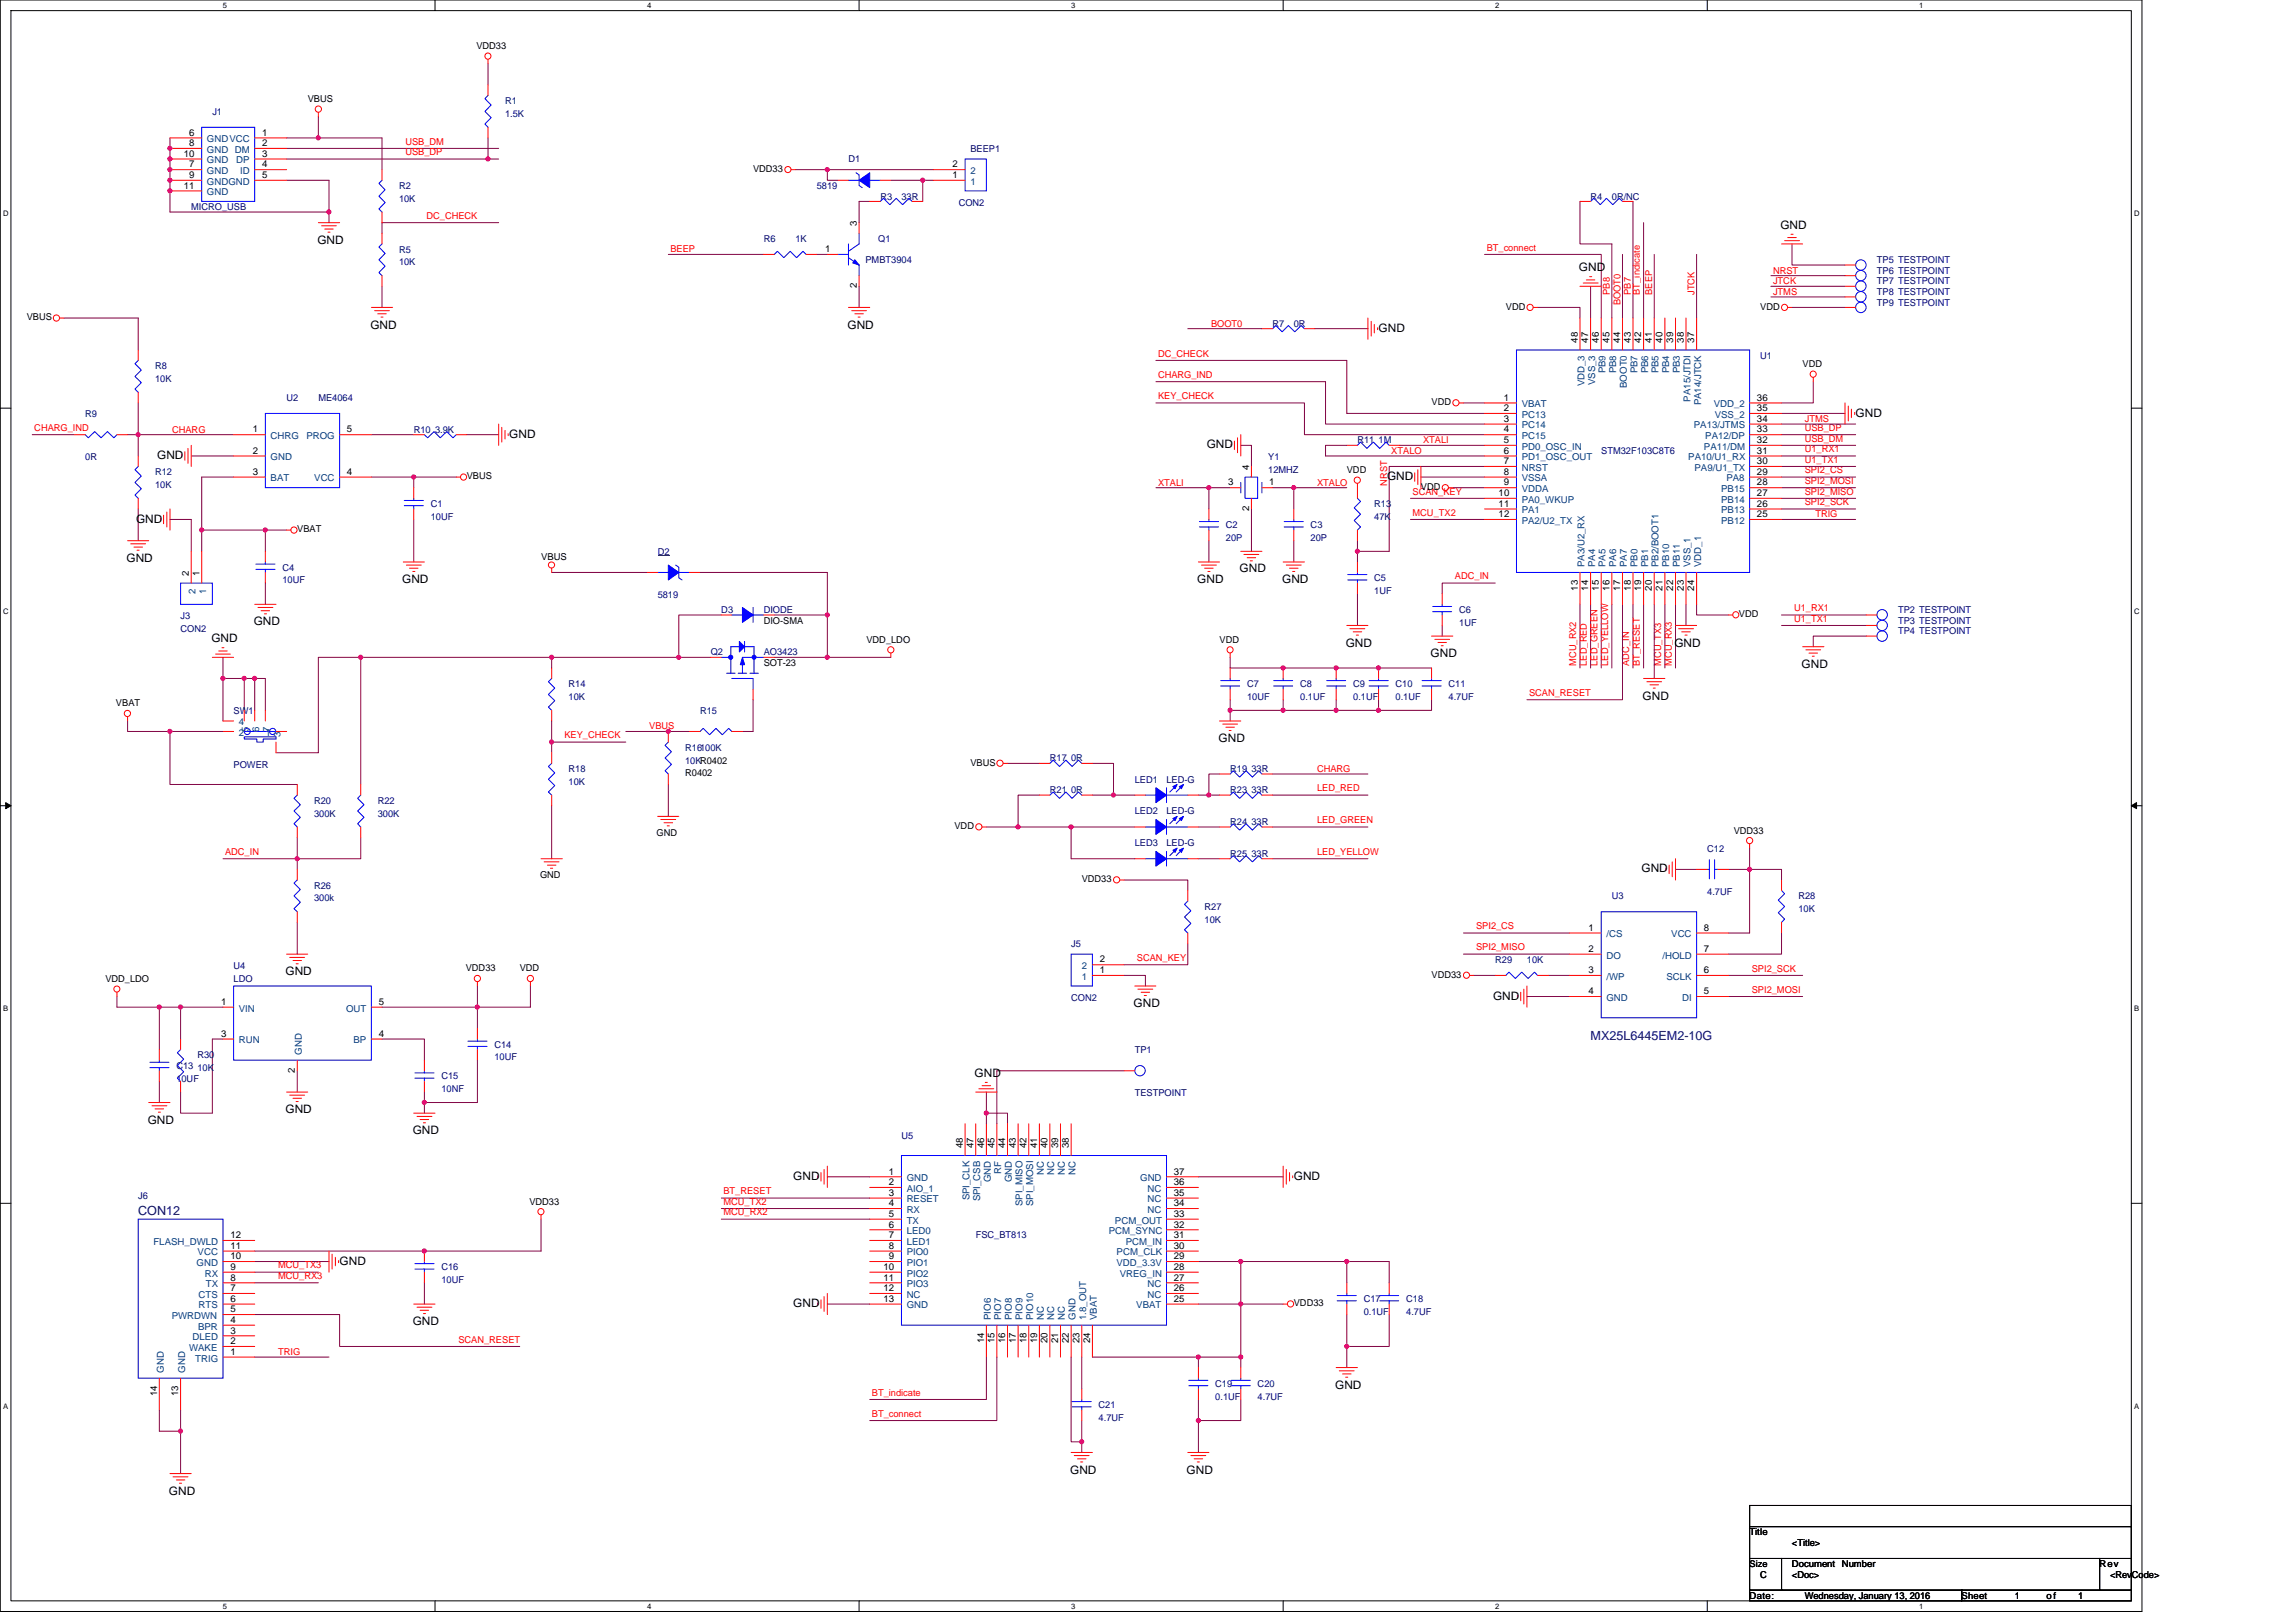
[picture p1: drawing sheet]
<svg xmlns="http://www.w3.org/2000/svg" width="297mm" height="210mm" viewBox="0 0 297 210" stroke-linecap="round" stroke-linejoin="round" font-family="sans-serif">
<defs><g id="words">
<g font-size="1.6" fill="#000080">
<text x="205.8" y="134.5">MX25L6445EM2-10G</text>
<text x="17.9" y="157.2">CON12</text>
</g>
<g font-size="1.5">
<text x="230.3" y="29.6">GND</text>
<text x="41.1" y="31.5">GND</text>
<text x="204.3" y="35.1">GND</text>
<text x="47.9" y="42.5">GND</text>
<text x="109.6" y="42.5">GND</text>
<text x="178.3" y="42.9">GND</text>
<text x="240.1" y="53.9">GND</text>
<text x="20.3" y="59.4">GND</text>
<text x="65.9" y="56.6">GND</text>
<text x="156.1" y="58">GND</text>
<text x="179.4" y="62.1">GND</text>
<text x="17.6" y="67.6">GND</text>
<text x="16.4" y="72.7">GND</text>
<text x="52" y="75.4">GND</text>
<text x="154.9" y="75.4">GND</text>
<text x="160.4" y="74.1">GND</text>
<text x="165.9" y="75.4">GND</text>
<text x="27.3" y="83.1">GND</text>
<text x="32.8" y="80.9">GND</text>
<text x="174.1" y="83.7">GND</text>
<text x="216.6" y="83.7">GND</text>
<text x="185.1" y="85">GND</text>
<text x="233.1" y="86.4">GND</text>
<text x="157.6" y="96">GND</text>
<text x="212.5" y="90.5">GND</text>
<text x="212.4" y="112.9">GND</text>
<text x="36.9" y="126.2">GND</text>
<text x="146.7" y="130.3">GND</text>
<text x="193.2" y="129.3">GND</text>
<text x="36.9" y="144">GND</text>
<text x="126.1" y="139.3">GND</text>
<text x="19.1" y="145.4">GND</text>
<text x="53.4" y="146.7">GND</text>
<text x="102.6" y="152.7">GND</text>
<text x="167.4" y="152.7">GND</text>
<text x="43.9" y="163.6">GND</text>
<text x="53.4" y="171.4">GND</text>
<text x="102.6" y="169.1">GND</text>
<text x="172.7" y="179.7">GND</text>
<text x="138.4" y="190.6">GND</text>
<text x="153.5" y="190.6">GND</text>
<text x="21.9" y="193.4">GND</text>
</g>
<g font-size="1.2">
<text x="61.6" y="6.3">VDD33</text>
<text x="24.5" y="17.5">6</text>
<text x="33.9" y="17.5">1</text>
<text x="39.8" y="13.2">VBUS</text>
<text x="23.8" y="20.3">10</text>
<text x="24.5" y="21.7">7</text>
<text x="24.5" y="18.9">8</text>
<text x="24.5" y="23">9</text>
<text x="33.9" y="18.9">2</text>
<text x="33.9" y="23">5</text>
<text x="33.9" y="20.3">3</text>
<text x="33.9" y="21.7">4</text>
<text x="97.4" y="22.2">VDD33</text>
<text x="123.2" y="23">1</text>
<text x="123.2" y="21.7">2</text>
<text x="23.8" y="24.4">11</text>
<text x="110.8" y="29.2" transform="rotate(-90 110.8 29.2)">3</text>
<text x="106.8" y="32.6">1</text>
<text x="3.5" y="41.4">VBUS</text>
<text x="110.8" y="37.3" transform="rotate(-90 110.8 37.3)">2</text>
<text x="194.8" y="40.1">VDD</text>
<text x="227.7" y="40.1">VDD</text>
<text x="204.1" y="44.3" transform="rotate(-90 204.1 44.3)">48</text>
<text x="205.5" y="44.3" transform="rotate(-90 205.5 44.3)">47</text>
<text x="206.9" y="44.3" transform="rotate(-90 206.9 44.3)">46</text>
<text x="208.2" y="44.3" transform="rotate(-90 208.2 44.3)">45</text>
<text x="209.6" y="44.3" transform="rotate(-90 209.6 44.3)">44</text>
<text x="211" y="44.3" transform="rotate(-90 211 44.3)">43</text>
<text x="212.3" y="44.3" transform="rotate(-90 212.3 44.3)">42</text>
<text x="213.7" y="44.3" transform="rotate(-90 213.7 44.3)">41</text>
<text x="215.1" y="44.3" transform="rotate(-90 215.1 44.3)">40</text>
<text x="216.5" y="44.3" transform="rotate(-90 216.5 44.3)">39</text>
<text x="217.8" y="44.3" transform="rotate(-90 217.8 44.3)">38</text>
<text x="219.2" y="44.3" transform="rotate(-90 219.2 44.3)">37</text>
<text x="233.2" y="47.5">VDD</text>
<text x="185.2" y="52.4">VDD</text>
<text x="194.6" y="51.8">1</text>
<text x="194.6" y="53.2">2</text>
<text x="227.3" y="51.8">36</text>
<text x="227.3" y="53.2">35</text>
<text x="32.7" y="55.9">1</text>
<text x="32.7" y="58.7">2</text>
<text x="44.9" y="55.9">5</text>
<text x="194.6" y="54.6">3</text>
<text x="194.6" y="55.9">4</text>
<text x="194.6" y="57.3">5</text>
<text x="194.6" y="58.7">6</text>
<text x="227.3" y="58.7">31</text>
<text x="227.3" y="57.3">32</text>
<text x="227.3" y="54.6">34</text>
<text x="227.3" y="55.9">33</text>
<text x="32.7" y="61.4">3</text>
<text x="44.9" y="61.4">4</text>
<text x="60.4" y="62">VBUS</text>
<text x="158.9" y="62.8">3</text>
<text x="161.6" y="60.8" transform="rotate(-90 161.6 60.8)">4</text>
<text x="164.2" y="62.8">1</text>
<text x="174.2" y="61.2">VDD</text>
<text x="183.8" y="63.4">VDD</text>
<text x="193.9" y="64.2">10</text>
<text x="193.9" y="65.6">11</text>
<text x="194.6" y="60">7</text>
<text x="194.6" y="61.4">8</text>
<text x="194.6" y="62.8">9</text>
<text x="227.3" y="60">30</text>
<text x="227.3" y="65.6">26</text>
<text x="227.3" y="64.2">27</text>
<text x="227.3" y="62.8">28</text>
<text x="227.3" y="61.4">29</text>
<text x="38.5" y="68.9">VBAT</text>
<text x="161.6" y="66.1" transform="rotate(-90 161.6 66.1)">2</text>
<text x="193.9" y="66.9">12</text>
<text x="227.3" y="66.9">25</text>
<text x="24.4" y="74.5" transform="rotate(-90 24.4 74.5)">2</text>
<text x="25.8" y="74.5" transform="rotate(-90 25.8 74.5)">1</text>
<text x="70" y="72.5">VBUS</text>
<text x="204.1" y="76.4" transform="rotate(-90 204.1 76.4)">13</text>
<text x="205.5" y="76.4" transform="rotate(-90 205.5 76.4)">14</text>
<text x="206.9" y="76.4" transform="rotate(-90 206.9 76.4)">15</text>
<text x="208.2" y="76.4" transform="rotate(-90 208.2 76.4)">16</text>
<text x="209.6" y="76.4" transform="rotate(-90 209.6 76.4)">17</text>
<text x="211" y="76.4" transform="rotate(-90 211 76.4)">18</text>
<text x="212.3" y="76.4" transform="rotate(-90 212.3 76.4)">19</text>
<text x="213.7" y="76.4" transform="rotate(-90 213.7 76.4)">20</text>
<text x="215.1" y="76.4" transform="rotate(-90 215.1 76.4)">21</text>
<text x="216.5" y="76.4" transform="rotate(-90 216.5 76.4)">22</text>
<text x="217.8" y="76.4" transform="rotate(-90 217.8 76.4)">23</text>
<text x="219.2" y="76.4" transform="rotate(-90 219.2 76.4)">24</text>
<text x="98.8" y="80.7">DIO-SMA</text>
<text x="112.1" y="83.1">VDD_LDO</text>
<text x="157.8" y="83.1">VDD</text>
<text x="225" y="79.9">VDD</text>
<text x="98.8" y="86.2">SOT-23</text>
<text x="15" y="91.4">VBAT</text>
<text x="88.6" y="100.4">R0402</text>
<text x="125.5" y="99.1">VBUS</text>
<text x="123.5" y="107.3">VDD</text>
<text x="224.3" y="107.8">VDD33</text>
<text x="69.9" y="113.6">GND</text>
<text x="84.9" y="108.1">GND</text>
<text x="140" y="114.2">VDD33</text>
<text x="60.3" y="125.7">VDD33</text>
<text x="67.2" y="125.7">VDD</text>
<text x="142.3" y="125.9">1</text>
<text x="142.3" y="124.5">2</text>
<text x="205.5" y="120.4">1</text>
<text x="205.5" y="123.1">2</text>
<text x="205.5" y="125.9">3</text>
<text x="220.4" y="125.9">6</text>
<text x="220.4" y="120.4">8</text>
<text x="220.4" y="123.1">7</text>
<text x="13.6" y="127">VDD_LDO</text>
<text x="28.6" y="130">1</text>
<text x="49" y="130">5</text>
<text x="185.2" y="126.5">VDD33</text>
<text x="205.5" y="128.6">4</text>
<text x="220.4" y="128.6">5</text>
<text x="28.6" y="134.1">3</text>
<text x="49" y="134.1">4</text>
<text x="38.2" y="138.8" transform="rotate(-90 38.2 138.8)">2</text>
<text x="124.6" y="148.5" transform="rotate(-90 124.6 148.5)">48</text>
<text x="125.9" y="148.5" transform="rotate(-90 125.9 148.5)">47</text>
<text x="127.3" y="148.5" transform="rotate(-90 127.3 148.5)">46</text>
<text x="128.7" y="148.5" transform="rotate(-90 128.7 148.5)">45</text>
<text x="130" y="148.5" transform="rotate(-90 130 148.5)">44</text>
<text x="131.4" y="148.5" transform="rotate(-90 131.4 148.5)">43</text>
<text x="132.8" y="148.5" transform="rotate(-90 132.8 148.5)">42</text>
<text x="134.2" y="148.5" transform="rotate(-90 134.2 148.5)">41</text>
<text x="135.5" y="148.5" transform="rotate(-90 135.5 148.5)">40</text>
<text x="136.9" y="148.5" transform="rotate(-90 136.9 148.5)">39</text>
<text x="138.3" y="148.5" transform="rotate(-90 138.3 148.5)">38</text>
<text x="68.5" y="155.9">VDD33</text>
<text x="115" y="152">1</text>
<text x="115" y="153.3">2</text>
<text x="115" y="154.7">3</text>
<text x="151.9" y="152">37</text>
<text x="151.9" y="154.7">35</text>
<text x="151.9" y="153.3">36</text>
<text x="29.8" y="160.2">12</text>
<text x="29.8" y="161.6">11</text>
<text x="115" y="156.1">4</text>
<text x="115" y="157.4">5</text>
<text x="115" y="158.8">6</text>
<text x="115" y="160.2">7</text>
<text x="115" y="161.6">8</text>
<text x="151.9" y="157.4">33</text>
<text x="151.9" y="160.2">31</text>
<text x="151.9" y="158.8">32</text>
<text x="151.9" y="161.6">30</text>
<text x="151.9" y="156.1">34</text>
<text x="29.8" y="162.9">10</text>
<text x="29.8" y="167">7</text>
<text x="29.8" y="165.7">8</text>
<text x="29.8" y="164.3">9</text>
<text x="114.3" y="164.3">10</text>
<text x="114.3" y="165.7">11</text>
<text x="114.3" y="167">12</text>
<text x="115" y="162.9">9</text>
<text x="151.9" y="162.9">29</text>
<text x="151.9" y="164.3">28</text>
<text x="151.9" y="167">26</text>
<text x="151.9" y="165.7">27</text>
<text x="29.8" y="172.5">3</text>
<text x="29.8" y="171.2">4</text>
<text x="29.8" y="169.8">5</text>
<text x="29.8" y="168.4">6</text>
<text x="29.8" y="173.9">2</text>
<text x="114.3" y="168.4">13</text>
<text x="127.3" y="173.8" transform="rotate(-90 127.3 173.8)">14</text>
<text x="128.7" y="173.8" transform="rotate(-90 128.7 173.8)">15</text>
<text x="130" y="173.8" transform="rotate(-90 130 173.8)">16</text>
<text x="131.4" y="173.8" transform="rotate(-90 131.4 173.8)">17</text>
<text x="132.8" y="173.8" transform="rotate(-90 132.8 173.8)">18</text>
<text x="134.2" y="173.8" transform="rotate(-90 134.2 173.8)">19</text>
<text x="135.5" y="173.8" transform="rotate(-90 135.5 173.8)">20</text>
<text x="136.9" y="173.8" transform="rotate(-90 136.9 173.8)">21</text>
<text x="138.3" y="173.8" transform="rotate(-90 138.3 173.8)">22</text>
<text x="139.7" y="173.8" transform="rotate(-90 139.7 173.8)">23</text>
<text x="141" y="173.8" transform="rotate(-90 141 173.8)">24</text>
<text x="151.9" y="168.4">25</text>
<text x="167.4" y="169">VDD33</text>
<text x="29.8" y="175.3">1</text>
<text x="20.3" y="180.7" transform="rotate(-90 20.3 180.7)">14</text>
<text x="23.1" y="180.7" transform="rotate(-90 23.1 180.7)">13</text>
<text x="226.4" y="198.6">Title</text>
<text x="226.4" y="202.7">Size</text>
<text x="231.8" y="202.8">Document</text>
<text x="231.8" y="200">&lt;Title&gt;</text>
<text x="238.3" y="202.8">Number</text>
<text x="271.6" y="202.8">Rev</text>
<text x="226.4" y="206.9">Date:</text>
<text x="227.7" y="204.1">C</text>
<text x="231.8" y="204.1">&lt;Doc&gt;</text>
<text x="233.5" y="206.9">Wednesday, January 13, 2016</text>
<text x="253.8" y="206.9">Sheet</text>
<text x="260.6" y="206.9">1</text>
<text x="264.8" y="206.9">of</text>
<text x="268.9" y="206.9">1</text>
<text x="273" y="204.1">&lt;RevCode&gt;</text>
</g>
<g font-size="1.2" fill="#000080">
<text x="27.5" y="14.8">J1</text>
<text x="65.3" y="13.5">R1</text>
<text x="65.3" y="15.1">1.5K</text>
<text x="109.8" y="21">D1</text>
<text x="125.5" y="19.6">BEEP1</text>
<text x="24.7" y="27.2">MICRO_USB</text>
<text x="51.6" y="24.4">R2</text>
<text x="51.6" y="26.1">10K</text>
<text x="105.7" y="24.4">5819</text>
<text x="113.9" y="25.8">R3</text>
<text x="116.6" y="25.8">33R</text>
<text x="124" y="26.6">CON2</text>
<text x="205.8" y="25.8">R4</text>
<text x="208.5" y="25.8">0R/NC</text>
<text x="51.6" y="32.7">R5</text>
<text x="51.6" y="34.3">10K</text>
<text x="98.8" y="31.3">R6</text>
<text x="102.9" y="31.3">1K</text>
<text x="112" y="34">PMBT3904</text>
<text x="113.6" y="31.3">Q1</text>
<text x="242.8" y="34">TP5 TESTPOINT</text>
<text x="242.8" y="35.4">TP6 TESTPOINT</text>
<text x="242.8" y="36.8">TP7 TESTPOINT</text>
<text x="242.8" y="39.5">TP9 TESTPOINT</text>
<text x="242.8" y="38.2">TP8 TESTPOINT</text>
<text x="20.1" y="47.8">R8</text>
<text x="164.6" y="42.3">R7</text>
<text x="167.4" y="42.3">0R</text>
<text x="227.7" y="46.4">U1</text>
<text x="11" y="53.9">R9</text>
<text x="20.1" y="49.4">10K</text>
<text x="37.1" y="51.9">U2</text>
<text x="41.2" y="51.9">ME4064</text>
<text x="11" y="59.6">0R</text>
<text x="53.5" y="56">R10 3.9K</text>
<text x="164.1" y="59.6">Y1</text>
<text x="175.6" y="57.4">R11 1M</text>
<text x="207.2" y="58.7">STM32F103C8T6</text>
<text x="20.1" y="61.5">R12</text>
<text x="20.1" y="63.1">10K</text>
<text x="55.7" y="65.6">C1</text>
<text x="164.1" y="61.2">12MHZ</text>
<text x="177.8" y="65.6">R13</text>
<text x="55.7" y="67.2">10UF</text>
<text x="85.1" y="71.8">D2</text>
<text x="158.6" y="68.3">C2</text>
<text x="158.6" y="70">20P</text>
<text x="169.6" y="68.3">C3</text>
<text x="169.6" y="70">20P</text>
<text x="177.8" y="67.2">47K</text>
<text x="36.5" y="73.8">C4</text>
<text x="36.5" y="75.5">10UF</text>
<text x="85.1" y="77.4">5819</text>
<text x="177.8" y="75.2">C5</text>
<text x="177.8" y="76.8">1UF</text>
<text x="23.4" y="80.1">J3</text>
<text x="23.4" y="81.8">CON2</text>
<text x="93.3" y="79.3">D3</text>
<text x="98.8" y="79.3">DIODE</text>
<text x="188.8" y="79.3">C6</text>
<text x="188.8" y="81">1UF</text>
<text x="245.6" y="80.7">TP3 TESTPOINT</text>
<text x="245.6" y="79.3">TP2 TESTPOINT</text>
<text x="245.6" y="82">TP4 TESTPOINT</text>
<text x="73.6" y="88.9">R14</text>
<text x="91.9" y="84.8">Q2</text>
<text x="98.8" y="84.8">AO3423</text>
<text x="161.4" y="88.9">C7</text>
<text x="168.2" y="88.9">C8</text>
<text x="175.1" y="88.9">C9</text>
<text x="180.5" y="88.9">C10</text>
<text x="187.4" y="88.9">C11</text>
<text x="30.2" y="92.3">SW1</text>
<text x="73.6" y="90.6">10K</text>
<text x="90.6" y="92.3">R15</text>
<text x="161.4" y="90.6">10UF</text>
<text x="168.2" y="90.6">0.1UF</text>
<text x="175.1" y="90.6">0.1UF</text>
<text x="180.5" y="90.6">0.1UF</text>
<text x="187.4" y="90.6">4.7UF</text>
<text x="30.2" y="99.3">POWER</text>
<text x="73.6" y="99.9">R18</text>
<text x="73.6" y="101.5">10K</text>
<text x="88.6" y="97.1">R16100K</text>
<text x="88.6" y="98.8">10KR0402</text>
<text x="135.8" y="98.5">R17 0R</text>
<text x="146.8" y="101.3">LED1</text>
<text x="150.9" y="101.3">LED-G</text>
<text x="159.1" y="99.9">R19 33R</text>
<text x="40.6" y="104">R20</text>
<text x="40.6" y="105.6">300K</text>
<text x="48.9" y="104">R22</text>
<text x="48.9" y="105.6">300K</text>
<text x="135.8" y="102.6">R21 0R</text>
<text x="146.8" y="105.4">LED2</text>
<text x="150.9" y="105.4">LED-G</text>
<text x="159.1" y="102.6">R23 33R</text>
<text x="159.1" y="106.7">R24 33R</text>
<text x="146.8" y="109.5">LED3</text>
<text x="150.9" y="109.5">LED-G</text>
<text x="159.1" y="110.8">R25 33R</text>
<text x="220.9" y="110.2">C12</text>
<text x="40.6" y="115">R26</text>
<text x="40.6" y="116.6">300k</text>
<text x="155.8" y="117.7">R27</text>
<text x="155.8" y="119.4">10K</text>
<text x="208.5" y="116.3">U3</text>
<text x="220.9" y="115.8">4.7UF</text>
<text x="232.7" y="116.3">R28</text>
<text x="232.7" y="118">10K</text>
<text x="30.2" y="125.4">U4</text>
<text x="138.6" y="122.5">J5</text>
<text x="193.4" y="124.6">R29</text>
<text x="197.5" y="124.6">10K</text>
<text x="30.2" y="127">LDO</text>
<text x="138.6" y="129.5">CON2</text>
<text x="25.5" y="136.9">R30</text>
<text x="64" y="135.6">C14</text>
<text x="64" y="137.2">10UF</text>
<text x="146.8" y="136.2">TP1</text>
<text x="22.8" y="138.3">C13</text>
<text x="22.8" y="139.9">10UF</text>
<text x="25.5" y="138.6">10K</text>
<text x="57.1" y="139.7">C15</text>
<text x="57.1" y="141.3">10NF</text>
<text x="146.8" y="141.9">TESTPOINT</text>
<text x="116.6" y="147.3">U5</text>
<text x="17.9" y="155.2">J6</text>
<text x="126.2" y="160.2">FSC_BT813</text>
<text x="57.1" y="164.3">C16</text>
<text x="57.1" y="166">10UF</text>
<text x="176.4" y="168.5">C17</text>
<text x="176.4" y="170.1">0.1UF</text>
<text x="181.9" y="168.5">C18</text>
<text x="181.9" y="170.1">4.7UF</text>
<text x="157.2" y="179.4">C19</text>
<text x="162.7" y="179.4">C20</text>
<text x="142.1" y="182.2">C21</text>
<text x="142.1" y="183.8">4.7UF</text>
<text x="157.2" y="181.1">0.1UF</text>
<text x="162.7" y="181.1">4.7UF</text>
</g>
<g font-size="1.2" fill="#004080">
<text x="26.8" y="18.4">GNDVCC</text>
<text x="26.8" y="22.5">GND</text>
<text x="26.8" y="19.8">GND DM</text>
<text x="26.8" y="23.9">GNDGND</text>
<text x="26.8" y="21.1">GND</text>
<text x="30.6" y="21.1">DP</text>
<text x="31.1" y="22.5">ID</text>
<text x="125.5" y="23.9">1</text>
<text x="125.5" y="22.5">2</text>
<text x="26.8" y="25.3">GND</text>
<text x="196.9" y="52.7">VBAT</text>
<text x="205" y="50" transform="rotate(-90 205 50)">VDD_3</text>
<text x="206.4" y="49.8" transform="rotate(-90 206.4 49.8)">VSS_3</text>
<text x="207.7" y="48.3" transform="rotate(-90 207.7 48.3)">PB9</text>
<text x="209.1" y="48.3" transform="rotate(-90 209.1 48.3)">PB8</text>
<text x="210.5" y="50.2" transform="rotate(-90 210.5 50.2)">BOOT0</text>
<text x="211.8" y="48.3" transform="rotate(-90 211.8 48.3)">PB7</text>
<text x="213.2" y="48.3" transform="rotate(-90 213.2 48.3)">PB6</text>
<text x="214.6" y="48.3" transform="rotate(-90 214.6 48.3)">PB5</text>
<text x="216" y="48.3" transform="rotate(-90 216 48.3)">PB4</text>
<text x="217.3" y="48.3" transform="rotate(-90 217.3 48.3)">PB3</text>
<text x="218.7" y="52" transform="rotate(-90 218.7 52)">PA15/JTDI</text>
<text x="220.1" y="52.5" transform="rotate(-90 220.1 52.5)">PA14/JTCK</text>
<text x="221.7" y="52.7">VDD_2</text>
<text x="35" y="56.8">CHRG</text>
<text x="35" y="59.6">GND</text>
<text x="39.6" y="56.8">PROG</text>
<text x="196.9" y="54.1">PC13</text>
<text x="196.9" y="55.4">PC14</text>
<text x="196.9" y="56.8">PC15</text>
<text x="196.9" y="58.2">PD0_OSC_IN</text>
<text x="196.9" y="59.6">PD1_OSC_OUT</text>
<text x="218.4" y="59.6">PA10/U1_RX</text>
<text x="219.1" y="55.4">PA13/JTMS</text>
<text x="220.4" y="58.2">PA11/DM</text>
<text x="220.6" y="56.8">PA12/DP</text>
<text x="221.8" y="54.1">VSS_2</text>
<text x="35" y="62.3">BAT</text>
<text x="40.7" y="62.3">VCC</text>
<text x="196.9" y="60.9">NRST</text>
<text x="196.9" y="62.3">VSSA</text>
<text x="196.9" y="63.7">VDDA</text>
<text x="196.9" y="65">PA0_WKUP</text>
<text x="219.2" y="60.9">PA9/U1_TX</text>
<text x="222.7" y="65">PB14</text>
<text x="222.7" y="63.7">PB15</text>
<text x="223.3" y="62.3">PA8</text>
<text x="196.9" y="66.4">PA1</text>
<text x="196.9" y="67.8">PA2/U2_TX</text>
<text x="222.7" y="67.8">PB12</text>
<text x="222.7" y="66.4">PB13</text>
<text x="25.3" y="76.8" transform="rotate(-90 25.3 76.8)">2</text>
<text x="26.7" y="76.8" transform="rotate(-90 26.7 76.8)">1</text>
<text x="205" y="73.4" transform="rotate(-90 205 73.4)">PA3/U2_RX</text>
<text x="206.4" y="73.4" transform="rotate(-90 206.4 73.4)">PA4</text>
<text x="207.7" y="73.4" transform="rotate(-90 207.7 73.4)">PA5</text>
<text x="209.1" y="73.4" transform="rotate(-90 209.1 73.4)">PA6</text>
<text x="210.5" y="73.4" transform="rotate(-90 210.5 73.4)">PA7</text>
<text x="211.8" y="73.4" transform="rotate(-90 211.8 73.4)">PB0</text>
<text x="213.2" y="73.4" transform="rotate(-90 213.2 73.4)">PB1</text>
<text x="214.6" y="73.4" transform="rotate(-90 214.6 73.4)">PB2/BOOT1</text>
<text x="216" y="73.4" transform="rotate(-90 216 73.4)">PB10</text>
<text x="217.3" y="73.4" transform="rotate(-90 217.3 73.4)">PB11</text>
<text x="218.7" y="73.4" transform="rotate(-90 218.7 73.4)">VSS_1</text>
<text x="220.1" y="73.4" transform="rotate(-90 220.1 73.4)">VDD_1</text>
<text x="30.9" y="95.2">2</text>
<text x="30.9" y="93.9">4</text>
<text x="32.2" y="94.7" transform="rotate(-90 32.2 94.7)">5</text>
<text x="33.5" y="94.7" transform="rotate(-90 33.5 94.7)">6</text>
<text x="34.4" y="95.2">1</text>
<text x="34.9" y="94.7" transform="rotate(-90 34.9 94.7)">7</text>
<text x="36.3" y="95.3" transform="rotate(-90 36.3 95.3)">3</text>
<text x="140" y="125.4">2</text>
<text x="207.8" y="121.3">/CS</text>
<text x="207.8" y="124">DO</text>
<text x="215.1" y="124">/HOLD</text>
<text x="216.2" y="121.3">VCC</text>
<text x="30.9" y="130.9">VIN</text>
<text x="44.8" y="130.9">OUT</text>
<text x="140" y="126.8">1</text>
<text x="207.8" y="126.8">/WP</text>
<text x="207.8" y="129.5">GND</text>
<text x="215.6" y="126.8">SCLK</text>
<text x="217.6" y="129.5">DI</text>
<text x="30.9" y="135">RUN</text>
<text x="39" y="136.5" transform="rotate(-90 39 136.5)">GND</text>
<text x="45.7" y="135">BP</text>
<text x="117.3" y="152.8">GND</text>
<text x="117.3" y="154.2">AIO_1</text>
<text x="117.3" y="155.6">RESET</text>
<text x="125.4" y="155.3" transform="rotate(-90 125.4 155.3)">SPI_CLK</text>
<text x="126.8" y="155.4" transform="rotate(-90 126.8 155.4)">SPI_CSB</text>
<text x="128.2" y="153" transform="rotate(-90 128.2 153)">GND</text>
<text x="129.5" y="151.8" transform="rotate(-90 129.5 151.8)">RF</text>
<text x="130.9" y="153" transform="rotate(-90 130.9 153)">GND</text>
<text x="135" y="152" transform="rotate(-90 135 152)">NC</text>
<text x="136.4" y="152" transform="rotate(-90 136.4 152)">NC</text>
<text x="137.8" y="152" transform="rotate(-90 137.8 152)">NC</text>
<text x="139.1" y="152" transform="rotate(-90 139.1 152)">NC</text>
<text x="147.5" y="152.8">GND</text>
<text x="148.5" y="155.6">NC</text>
<text x="148.5" y="154.2">NC</text>
<text x="19.9" y="161.1">FLASH_DWLD</text>
<text x="117.3" y="156.9">RX</text>
<text x="117.3" y="158.3">TX</text>
<text x="117.3" y="159.7">LED0</text>
<text x="117.3" y="161.1">LED1</text>
<text x="132.3" y="156" transform="rotate(-90 132.3 156)">SPI_MISO</text>
<text x="133.7" y="156" transform="rotate(-90 133.7 156)">SPI_MOSI</text>
<text x="143.4" y="159.7">PCM_SYNC</text>
<text x="144.2" y="158.3">PCM_OUT</text>
<text x="145.6" y="161.1">PCM_IN</text>
<text x="148.5" y="156.9">NC</text>
<text x="25.4" y="163.8">GND</text>
<text x="25.6" y="162.4">VCC</text>
<text x="25.7" y="167.9">CTS</text>
<text x="26.5" y="165.2">RX</text>
<text x="26.6" y="166.5">TX</text>
<text x="117.3" y="162.4">PIO0</text>
<text x="117.3" y="163.8">PIO1</text>
<text x="117.3" y="165.2">PIO2</text>
<text x="117.3" y="166.5">PIO3</text>
<text x="117.3" y="167.9">NC</text>
<text x="144.4" y="163.8">VDD_3.3V</text>
<text x="144.5" y="162.4">PCM_CLK</text>
<text x="144.9" y="165.2">VREG_IN</text>
<text x="148.5" y="167.9">NC</text>
<text x="148.5" y="166.5">NC</text>
<text x="22.2" y="170.6">PWRDWN</text>
<text x="24.9" y="173.4">DLED</text>
<text x="25.6" y="172">BPR</text>
<text x="25.7" y="169.3">RTS</text>
<text x="117.3" y="169.3">GND</text>
<text x="128.2" y="170.8" transform="rotate(-90 128.2 170.8)">PIO6</text>
<text x="129.5" y="170.8" transform="rotate(-90 129.5 170.8)">PIO7</text>
<text x="130.9" y="170.8" transform="rotate(-90 130.9 170.8)">PIO8</text>
<text x="132.3" y="170.8" transform="rotate(-90 132.3 170.8)">PIO9</text>
<text x="133.7" y="170.8" transform="rotate(-90 133.7 170.8)">PIO10</text>
<text x="135" y="170.8" transform="rotate(-90 135 170.8)">NC</text>
<text x="136.4" y="170.8" transform="rotate(-90 136.4 170.8)">NC</text>
<text x="137.8" y="170.8" transform="rotate(-90 137.8 170.8)">NC</text>
<text x="139.1" y="170.8" transform="rotate(-90 139.1 170.8)">GND</text>
<text x="140.5" y="170.8" transform="rotate(-90 140.5 170.8)">1.8_OUT</text>
<text x="141.9" y="170.8" transform="rotate(-90 141.9 170.8)">VBAT</text>
<text x="147" y="169.3">VBAT</text>
<text x="21.2" y="177.6" transform="rotate(-90 21.2 177.6)">GND</text>
<text x="23.9" y="177.6" transform="rotate(-90 23.9 177.6)">GND</text>
<text x="24.5" y="174.8">WAKE</text>
<text x="25.2" y="176.1">TRIG</text>
</g>
<g font-size="1.2" fill="#f00">
<text x="52.4" y="18.7">USB_DM</text>
<text x="52.4" y="20.1">USB_DP</text>
<text x="55.2" y="28.3">DC_CHECK</text>
<text x="86.7" y="32.6">BEEP</text>
<text x="192.3" y="32.4">BT_connect</text>
<text x="229.4" y="35.4">NRST</text>
<text x="208.3" y="38.1" transform="rotate(-90 208.3 38.1)">PB8</text>
<text x="209.6" y="39.5" transform="rotate(-90 209.6 39.5)">BOOT0</text>
<text x="211" y="38.1" transform="rotate(-90 211 38.1)">PB7</text>
<text x="212.2" y="38.1" transform="rotate(-90 212.2 38.1)">BT_indicate</text>
<text x="213.7" y="38.1" transform="rotate(-90 213.7 38.1)">BEEP</text>
<text x="219.2" y="38.1" transform="rotate(-90 219.2 38.1)">JTCK</text>
<text x="229.4" y="36.8">JTCK</text>
<text x="229.4" y="38.1">JTMS</text>
<text x="149.8" y="46.1">DC_CHECK</text>
<text x="156.7" y="42.2">BOOT0</text>
<text x="149.8" y="48.9">CHARG_IND</text>
<text x="149.8" y="51.6">KEY_CHECK</text>
<text x="4.4" y="55.8">CHARG_IND</text>
<text x="22.3" y="56">CHARG</text>
<text x="180" y="58.7">XTALO</text>
<text x="184.1" y="57.3">XTALI</text>
<text x="233.5" y="57.1">USB_DM</text>
<text x="233.5" y="55.8">USB_DP</text>
<text x="233.5" y="54.6">JTMS</text>
<text x="233.5" y="59.9">U1_TX1</text>
<text x="233.5" y="58.5">U1_RX1</text>
<text x="149.8" y="62.8">XTALI</text>
<text x="170.4" y="62.8">XTALO</text>
<text x="179.4" y="62.8" transform="rotate(-90 179.4 62.8)">NRST</text>
<text x="182.7" y="64">SCAN_KEY</text>
<text x="233.5" y="65.4">SPI2_SCK</text>
<text x="233.5" y="64">SPI2_MISO</text>
<text x="233.5" y="62.6">SPI2_MOSI</text>
<text x="233.5" y="61.2">SPI2_CS</text>
<text x="182.7" y="66.7">MCU_TX2</text>
<text x="234.9" y="66.9">TRIG</text>
<text x="188.2" y="75">ADC_IN</text>
<text x="232.1" y="79.1">U1_RX1</text>
<text x="232.1" y="80.4">U1_TX1</text>
<text x="203.9" y="86.1" transform="rotate(-90 203.9 86.1)">MCU_RX2</text>
<text x="205.3" y="86.1" transform="rotate(-90 205.3 86.1)">LED_RED</text>
<text x="206.7" y="86.1" transform="rotate(-90 206.7 86.1)">LED_GREEN</text>
<text x="208" y="86.1" transform="rotate(-90 208 86.1)">LED_YELLOW</text>
<text x="210.8" y="86.1" transform="rotate(-90 210.8 86.1)">ADC_IN</text>
<text x="212.2" y="86.1" transform="rotate(-90 212.2 86.1)">BT_RESET</text>
<text x="214.9" y="86.1" transform="rotate(-90 214.9 86.1)">MCU_TX3</text>
<text x="216.3" y="86.1" transform="rotate(-90 216.3 86.1)">MCU_RX3</text>
<text x="73" y="95.5">KEY_CHECK</text>
<text x="84" y="94.4">VBUS</text>
<text x="197.8" y="90">SCAN_RESET</text>
<text x="170.4" y="99.9">CHARG</text>
<text x="170.4" y="102.4">LED_RED</text>
<text x="170.4" y="106.5">LED_GREEN</text>
<text x="29.1" y="110.6">ADC_IN</text>
<text x="170.4" y="110.6">LED_YELLOW</text>
<text x="147.1" y="124.3">SCAN_KEY</text>
<text x="191" y="123">SPI2_MISO</text>
<text x="191" y="120.2">SPI2_CS</text>
<text x="226.6" y="125.7">SPI2_SCK</text>
<text x="226.6" y="128.4">SPI2_MOSI</text>
<text x="93.6" y="154.5">BT_RESET</text>
<text x="93.6" y="155.9">MCU_TX2</text>
<text x="93.6" y="157.2">MCU_RX2</text>
<text x="36" y="164.1">MCU_TX3</text>
<text x="36" y="165.5">MCU_RX3</text>
<text x="59.3" y="173.7">SCAN_RESET</text>
<text x="36" y="175.3">TRIG</text>
<text x="112.8" y="180.6">BT_indicate</text>
<text x="112.8" y="183.3">BT_connect</text>
</g>
<g font-size="1">
<text x="28.8" y="1">5</text>
<text x="83.7" y="1">4</text>
<text x="138.6" y="1">3</text>
<text x="193.4" y="1">2</text>
<text x="248.3" y="1">1</text>
<text x=".4" y="28">D</text>
<text x="276.1" y="28">D</text>
<text x=".4" y="79.4">C</text>
<text x="276.1" y="79.4">C</text>
<text x=".4" y="130.9">B</text>
<text x="276.1" y="130.9">B</text>
<text x=".4" y="182.3">A</text>
<text x="276.1" y="182.3">A</text>
<text x="28.8" y="208.2">5</text>
<text x="83.7" y="208.2">4</text>
<text x="138.6" y="208.2">3</text>
<text x="193.4" y="208.2">2</text>
<text x="248.3" y="208.2">1</text>
</g>
</g></defs>
<path d="M0 0h277.1v208.5h-277.1zM1.4 1.4h274.3v205.7h-274.3z" fill="none" stroke="#000" stroke-width=".13"/>
<g fill="#fff">
<path d="M28.8 .1h.6v1.1h-.6z"/>
<path d="M28.8 207.3h.6v1.1h-.6z"/>
</g>
<path d="M56.3 0v1.4M56.3 207.1v1.4" fill="none" stroke="#000" stroke-width=".13"/>
<g fill="#fff">
<path d="M83.7 .1h.6v1.1h-.6z"/>
<path d="M83.7 207.3h.6v1.1h-.6z"/>
</g>
<path d="M111.1 0v1.4M111.1 207.1v1.4" fill="none" stroke="#000" stroke-width=".13"/>
<g fill="#fff">
<path d="M138.6 .1h.5v1.1h-.5z"/>
<path d="M138.6 207.3h.5v1.1h-.5z"/>
</g>
<path d="M166 0v1.4M166 207.1v1.4" fill="none" stroke="#000" stroke-width=".13"/>
<g fill="#fff">
<path d="M193.4 .1h.6v1.1h-.6z"/>
<path d="M193.4 207.3h.6v1.1h-.6z"/>
</g>
<path d="M220.9 0v1.4M220.9 207.1v1.4" fill="none" stroke="#000" stroke-width=".13"/>
<g fill="#fff">
<path d="M248.3 .1h.6v1.1h-.6z"/>
<path d="M248.3 207.3h.6v1.1h-.6z"/>
<path d="M.4 27.1h.7v1.1h-.7z"/>
<path d="M276.1 27.1h.7v1.1h-.7z"/>
<path d="M.4 78.5h.7v1.1h-.7z"/>
<path d="M276.1 78.5h.7v1.1h-.7z"/>
</g>
<path d="M0 52.8h1.4M275.7 52.8h1.4" fill="none" stroke="#000" stroke-width=".13"/>
<g fill="#fff">
<path d="M.4 130h.7v1.1h-.7z"/>
<path d="M276.1 130h.7v1.1h-.7z"/>
</g>
<path d="M0 104.2h1.4M275.7 104.2h1.4" fill="none" stroke="#000" stroke-width=".13"/>
<path d="M.7 103.8l.7 .4-.7 .4zM275.7 104.2l.7-.4v.8z" fill="#000" stroke="#000" stroke-width=".13"/>
<g fill="#fff">
<path d="M.4 181.4h.7v1.1h-.7z"/>
<path d="M276.1 181.4h.7v1.1h-.7z"/>
</g>
<path d="M0 155.7h1.4M275.7 155.7h1.4M226.4 194.8h49.3v2.7h-49.3zM226.4 197.5h49.3v4.1h-49.3zM226.4 201.6h4.1v4.1h-4.1zM226.4 205.7h27.4v1.4h-27.4zM230.5 201.6h41.1v4.1h-41.1zM253.8 205.7h21.9v1.4h-21.9zM271.6 201.6h4.1v4.1h-4.1z" fill="none" stroke="#000" stroke-width=".13"/>
<g fill="none" stroke="#800040" stroke-width=".13">
<path d="M22 17.8v9.6h20.6M37.1 17.8h4.1M37.1 19.2h27.4M41.2 15.1v2.7M41.2 17.8h8.2v4.1M63.1 17.8v2.8h1.4M63.1 8.2v2.8M37.1 20.6h26M37.1 23.3h5.5v4.1M42.6 27.4v1.4M49.4 37v2.8M64.5 28.8h-15.1v1.4"/>
<path d="M86.5 32.9h12.3M102.9 21.9h4.1M105.7 32.9h1.3M107 21.9v1.4h1.4M107 21.9h13.8M111.1 37v2.8M112.5 26.1h-1.4v2.7M115.2 23.3h4.2v2.8M119.4 23.3h1.4M192.1 32.9h15.1v8.2M198.9 39.8h5.5v1.3M204.4 26.1v5.5h4.1v9.5"/>
<path d="M205.8 37v4.1M209.9 32.9v8.2M211.3 26.1v15M212.6 28.8v12.3M214 32.9v8.2M219.5 32.9v8.2M229.1 37h9.6M229.1 35.7h9.6M229.1 38.4h9.6M231.8 31.6v2.7h6.9M231.8 39.8h6.9M4.2 56.2h5.4"/>
<path d="M8.3 41.1h9.6v4.2M16.5 56.2h1.4M17.9 56.2h12.3M17.9 56.2v2.8M17.9 52.1v4.1M24.7 59h5.5M48 56.2h5.5M60.4 56.2h4.1M149.5 46.6h24.7v6.9h17.9M149.5 49.4h22v5.5h20.6M149.5 52.1h19.3v4.1h23.3M153.7 42.5h9.6"/>
<path d="M160.5 57.6h1.4v2.7M170.1 42.5h6.9M174.2 57.6h-2.7v1.4h20.6M181.1 57.6h11M189.3 52.1h2.8M230.5 53.5h8.2M230.5 57.6h9.6M230.5 56.2h9.6M230.5 54.9h9.6M230.5 59h9.6M234.6 49.4v2.7h-4.1M17.9 65.8v4.2"/>
<path d="M22 67.2h2.7v4.1M26.1 68.6v2.7M26.1 68.6h8.2M30.2 61.7h-4.1v6.9M34.3 75.4v2.8M34.3 68.6v2.7M34.3 68.6h2.8M48 61.7h5.5v1.4M53.5 67.2v5.5M53.5 61.7h5.5M71.4 74.1h12.3M90.6 74.1h16.4v5.5h-6.8"/>
<path d="M93.3 79.6h-5.5v5.4M107 79.6v5.4M149.5 63.1h6.9M156.4 70v2.7M156.4 63.1h2.7M156.4 63.1v2.7M161.9 65.8v5.5M164.6 63.1h2.8M167.4 63.1h6.8M167.4 63.1v2.7M167.4 70v2.7M175.6 76.8v4.1"/>
<path d="M175.6 71.3v1.4M182.5 67.2h9.6M182.5 64.5h9.6M183.8 61.7h8.3M188 63.1h4.1M192.1 60.3h-12.4v11h-4.1v-1.3M193.4 75.4h-6.8v1.4M204.4 78.2v8.2M205.8 78.2v8.2M207.2 78.2v8.2M208.5 78.2v8.2M209.9 78.2v12.3h-12.4"/>
<path d="M211.3 78.2v8.2M212.6 78.2v8.2M214 78.2v9.6M215.4 78.2v8.2M216.8 78.2v8.2M218.1 78.2v2.7M219.5 78.2v1.4h4.1M230.5 79.6h10.9M230.5 67.2h9.6M230.5 65.8h9.6M230.5 64.5h9.6M230.5 63.1h9.6"/>
<path d="M230.5 61.7h9.6M230.5 60.3h9.6M16.5 93.3v1.3h5.5M28.8 85v2.8M28.8 94.6h-6.8v6.9h16.5M31.6 91.9v-4.1h-2.8v5.5M31.6 87.8h1.4v4.1M33 87.8h1.3v4.1M46.7 85h-5.5v12.4h-5.5M71.4 96h9.6M71.4 85h-24.7v16.5M71.4 85h16.4"/>
<path d="M71.4 93.3v2.7M71.4 85v1.4M71.4 96v1.4M81 94.6h8.2M87.8 85h4.1M97.4 90.5v4.1h-1.3M100.2 85h6.8M107 85h8.2M130.3 98.8h4.2M141.3 98.8h2.8v4.1M159.1 91.9v1.4M159.1 85v1.4h26.1"/>
<path d="M159.1 90.5v1.4h6.9v-1.4M166 91.9h6.9M172.9 90.5v1.4M178.3 90.5v1.4h-5.4M185.2 90.5v1.4h-6.9M186.6 80.9v1.4M230.5 80.9h10.9M241.4 82.3h-6.8v1.4M28.8 111.1h9.7M38.5 119.3v4.1M38.5 108.4v2.7M38.5 111.1v1.4"/>
<path d="M46.7 108.4v2.7h-8.2M71.4 104.2v6.9M86.5 101.5v4.1M127.6 107h4.1M131.7 107h6.9M134.5 102.9h-2.8v4.1M138.6 107h8.2M138.6 107v4.1h8.2M141.3 102.9h2.8M144.1 102.9h2.7M145.4 113.9h8.3v1.3M155 107h2.8"/>
<path d="M155 111.1h2.8M155 102.9h1.4M157.8 100.1h-1.4v2.8h1.4M164.6 107h12.4M164.6 111.1h12.4M164.6 100.1h12.4M164.6 102.9h12.4M216.8 112.5h2.7M223.6 112.5h2.8M226.4 109.7v2.8M226.4 112.5v8.2h-2.8M226.4 112.5h4.1v1.4"/>
<path d="M15.1 128.9v1.4h5.5M20.6 130.3v5.5M20.6 130.3h2.8M20.6 139.9v2.7M23.4 130.3v4.1M23.4 130.3h5.4M28.8 134.4h-1.3v9.6h-4.1v-2.7M38.5 138.5v2.8M49.4 134.4h5.5v2.8M49.4 130.3h12.4M61.8 130.3v2.8M61.8 137.2v5.4h-6.9"/>
<path d="M61.8 127.6v2.7M68.6 127.6v2.7h-6.8M145.4 126.2h2.8v1.4M145.4 138.5h-16.4v6.9M153.7 122.1v2.7h-8.3M189.3 123.4h13.7M189.3 120.7h13.7M190.7 126.2h2.7M197.5 128.9h5.5M200.3 126.2h2.7M223.6 126.2h9.6M223.6 128.9h9.6"/>
<path d="M230.5 120.7v2.7h-6.9M54.9 141.3v1.3M54.9 142.6v1.4M70 157.7v4.2h-37M93.3 155h19.2M93.3 156.4h19.2M93.3 157.7h19.2M107 152.3h5.5M127.6 145.4v-1.4h2.7v1.4M127.6 141.3v2.7M155 152.3h11M33 170.1h10.9v4.1h23.3"/>
<path d="M33 164.6h8.2M33 166h8.2M33 163.2h9.6M33 175.6h9.6M54.9 166v2.7M107 168.7h5.5M127.6 175.6v5.5h-15.1M129 175.6v8.2h-16.5M138.6 175.6v10.9h1.4M140 175.6v4.1M141.3 175.6h13.7M155 168.7h5.5"/>
<path d="M155 163.2h5.5M160.5 175.6h-5.5v1.3M160.5 175.6v1.3M160.5 168.7v6.9M160.5 168.7h5.5M174.2 170.1v4.1M174.2 174.2v2.7M174.2 166v-2.8h5.5v2.8M174.2 163.2h-13.7v5.5M179.7 170.1v4.1h-5.5M20.6 182.4v2.8h2.8M23.4 182.4v2.8"/>
<path d="M23.4 185.2v5.4M140 183.8v2.7M140 186.5v1.4M155 181.1v2.7M160.5 181.1v2.7h-5.5v4.1"/>
</g>
<g fill="#f0f" stroke="#f0f" stroke-width=".13">
<circle cx="41.2" cy="17.8" r=".27"/>
<circle cx="63.1" cy="20.6" r=".27"/>
<circle cx="42.5" cy="27.4" r=".27"/>
<circle cx="22" cy="20.6" r=".27"/>
<circle cx="22" cy="19.2" r=".27"/>
<circle cx="22" cy="23.3" r=".27"/>
<circle cx="22" cy="21.9" r=".27"/>
<circle cx="22" cy="24.7" r=".27"/>
<circle cx="53.5" cy="61.7" r=".27"/>
<circle cx="26.1" cy="68.6" r=".27"/>
<circle cx="34.3" cy="68.6" r=".27"/>
<circle cx="28.8" cy="87.8" r=".27"/>
<circle cx="32.9" cy="87.8" r=".27"/>
<circle cx="31.6" cy="87.8" r=".27"/>
<circle cx="22" cy="94.6" r=".27"/>
<circle cx="23.4" cy="185.2" r=".27"/>
<circle cx="54.9" cy="161.8" r=".27"/>
<circle cx="23.4" cy="130.3" r=".27"/>
<circle cx="20.6" cy="130.3" r=".27"/>
<circle cx="38.4" cy="111.1" r=".27"/>
<circle cx="54.9" cy="142.6" r=".27"/>
<circle cx="61.7" cy="130.3" r=".27"/>
<circle cx="119.4" cy="23.3" r=".27"/>
<circle cx="107" cy="21.9" r=".27"/>
<circle cx="166" cy="86.4" r=".27"/>
<circle cx="178.3" cy="86.4" r=".27"/>
<circle cx="172.9" cy="86.4" r=".27"/>
<circle cx="159.1" cy="91.9" r=".27"/>
<circle cx="166" cy="91.9" r=".27"/>
<circle cx="178.3" cy="91.9" r=".27"/>
<circle cx="172.9" cy="91.9" r=".27"/>
<circle cx="156.4" cy="63.1" r=".27"/>
<circle cx="167.4" cy="63.1" r=".27"/>
<circle cx="175.6" cy="71.3" r=".27"/>
<circle cx="226.3" cy="112.5" r=".27"/>
<circle cx="139.9" cy="186.5" r=".27"/>
<circle cx="155" cy="183.8" r=".27"/>
<circle cx="160.5" cy="168.7" r=".27"/>
<circle cx="160.5" cy="175.6" r=".27"/>
<circle cx="155" cy="175.6" r=".27"/>
<circle cx="160.5" cy="163.2" r=".27"/>
<circle cx="174.2" cy="163.2" r=".27"/>
<circle cx="174.2" cy="174.2" r=".27"/>
<circle cx="127.6" cy="144" r=".27"/>
<circle cx="138.6" cy="107" r=".27"/>
<circle cx="17.9" cy="56.2" r=".27"/>
<circle cx="107" cy="79.6" r=".27"/>
<circle cx="86.4" cy="94.6" r=".27"/>
<circle cx="87.8" cy="85" r=".27"/>
<circle cx="107" cy="85" r=".27"/>
<circle cx="156.4" cy="102.9" r=".27"/>
<circle cx="144" cy="102.9" r=".27"/>
<circle cx="131.7" cy="107" r=".27"/>
<circle cx="71.4" cy="96" r=".27"/>
<circle cx="46.7" cy="85" r=".27"/>
<circle cx="71.4" cy="85" r=".27"/>
</g>
<g fill="none" stroke="#f00" stroke-width=".13">
<path d="M41.2 14.5v.6M63.1 7.7v.5M63.1 16.5v1.3M63.1 11v1.3M41.2 28.8h2.7M41.6 29.2h1.9M42 29.6h1.1M42.4 30h.3M48 39.8h2.8M102.4 21.9h.5M107 32.9h1.4M108.4 23.3h1.4"/>
<path d="M109.8 39.8h2.7M111.1 35.7v1.3M111.1 28.8v1.4M113.9 23.3h1.3M198.4 39.8h.5M204.4 37h2.8M204.8 36.6h2M205.2 36.2h1.1M205.7 35.8h.2M230.5 31.6h2.7M230.9 31.1h1.9M231.3 30.7h1.1"/>
<path d="M231.3 39.8h.5M231.7 30.3h.3M238.7 34.3h1.4M7.7 41.1h.6M23.5 58.8v.3M23.9 58.4v1.1M24.3 58v1.9M24.7 57.6v2.7M48.5 40.2h1.9M48.9 40.6h1.1M49.3 41h.2M53.5 56.2h1.4"/>
<path d="M59 56.2h1.4M64.5 54.9v2.7M64.9 55.3v1.9M65.3 55.7v1.1M65.7 56.1v.3M110.2 40.2h1.9M110.6 40.6h1.1M111 41h.3M159.3 57.5v.2M159.7 57.1v1.1M160.1 56.6v2M160.5 56.2v2.8"/>
<path d="M177 41.1v2.8M177.4 41.6v1.9M177.8 42v1.1M178.2 42.4v.3M188.8 52.1h.5M234.6 48.8v.6M238.7 52.1v2.8M239.1 52.5v2M239.5 52.9v1.1M239.9 53.4v.2M16.5 70h2.7M16.9 70.4h1.9"/>
<path d="M17.3 70.8h1.1M17.7 71.2h.3M20.8 67.1v.3M21.2 66.7v1.1M21.6 66.3v1.9M22 65.8v2.8M33 78.2h2.7M33.4 78.6h1.9M33.8 79h1.1M34.2 79.4h.3M34.3 71.3v1.4M34.3 74.1v1.3"/>
<path d="M37.1 68.6h.5M52.2 72.7h2.7M52.6 73.1h1.9M53 73.5h1.1M53.4 73.9h.3M59 61.7h.6M71.4 73.5v.6M155 72.7h2.8M155.4 73.1h2M155.8 73.5h1.1M156.3 73.9h.2M156.4 65.8v1.4"/>
<path d="M156.4 68.6v1.4M160.5 71.3h2.8M160.9 71.7h2M161.4 72.2h1.1M161.8 72.6h.2M166 72.7h2.8M166.4 73.1h1.9M166.8 73.5h1.1M167.2 73.9h.3M175.6 62.5v.6M182.6 61.6v.3M183 61.2v1.1"/>
<path d="M183.4 60.8v1.9M183.8 60.3v2.8M187.4 63.1h.6M223.6 79.6h.6M16.5 92.7v.6M27.5 85h2.7M27.9 84.6h1.9M28.3 84.2h1.1M28.7 83.8h.3M115.2 84.5v.5M129.8 98.8h.5M157.8 93.3h2.7"/>
<path d="M158.2 93.7h1.9M158.6 94.1h1.1M159 94.5h.3M159.1 84.5v.5M174.2 80.9h2.8M174.6 81.3h2M175.1 81.7h1.1M175.5 82.2h.2M185.2 82.3h2.8M185.6 82.7h1.9M186 83.1h1.1M186.5 83.5h.2"/>
<path d="M212.6 87.8h2.8M213.1 88.2h1.9M213.5 88.6h1.1M213.9 89h.2M216.8 80.9h2.7M217.2 81.3h1.9M217.6 81.7h1.1M218 82.2h.3M233.2 83.7h2.8M233.6 84.1h1.9M234 84.5h1.1M234.5 84.9h.2"/>
<path d="M241.4 80.9h1.4M38.5 107v1.4M38.5 101.5v1.4M70 111.1h2.7M70.4 111.5h1.9M70.8 111.9h1.1M71.2 112.3h.3M85.1 105.6h2.7M85.5 106h1.9M85.9 106.4h1.1M86.3 106.8h.3M127.1 107h.5"/>
<path d="M144.9 113.9h.5M215.5 112.3v.3M215.9 111.9v1.1M216.3 111.5v1.9M216.8 111.1v2.8M226.4 109.2v.5M15.1 128.4v.5M23.4 139.9v1.4M23.4 134.4v1.4M37.1 123.4h2.7M37.5 123.9h1.9M37.9 124.3h1.1"/>
<path d="M38.3 124.7h.3M61.8 127v.6M68.6 127v.6M145.4 138.5h1.4M146.8 127.6h2.7M147.2 128h1.9M147.6 128.4h1.1M148 128.8h.3M190.1 126.2h.6M196.3 128.8v.3M196.7 128.4v1.1M197.1 128v1.9"/>
<path d="M197.5 127.6v2.7M19.2 142.6h2.8M19.7 143.1h1.9M20.1 143.5h1.1M20.5 143.9h.3M37.1 141.3h2.7M37.5 141.7h1.9M37.9 142.1h1.1M38.3 142.5h.3M53.5 144h2.8M54 144.4h1.9M54.4 144.8h1.1"/>
<path d="M54.8 145.3h.3M70 157.2v.5M105.8 152.1v.3M106.2 151.7v1.1M106.6 151.3v1.9M107 150.9v2.7M126.2 141.3h2.8M126.6 140.9h2M127.1 140.5h1.1M127.5 140h.2M166 150.9v2.7M166.4 151.3v1.9"/>
<path d="M166.8 151.7v1.1M167.2 152.1v.3M42.6 161.9v2.7M43 162.3v1.9M43.4 162.7v1.1M43.8 163.1v.3M53.5 168.7h2.8M54 169.1h1.9M54.4 169.5h1.1M54.8 169.9h.3M105.8 168.6v.2M106.2 168.2v1.1"/>
<path d="M106.6 167.7v2M107 167.3v2.8M166 168.7h.6M172.9 176.9h2.7M173.3 177.4h1.9M173.7 177.8h1.1M174.1 178.2h.3M179.7 166v1.3M179.7 168.7v1.4M22 190.6h2.7M22.4 191.1h1.9M22.8 191.5h1.1"/>
<path d="M23.2 191.9h.3M138.6 187.9h2.7M139 188.3h1.9M139.4 188.7h1.1M139.8 189.1h.3M153.7 187.9h2.7M154.1 188.3h1.9M154.5 188.7h1.1M154.9 189.1h.3"/>
<circle cx="41.2" cy="14.1" r=".4"/>
<circle cx="63.1" cy="7.3" r=".4"/>
<circle cx="101.9" cy="21.9" r=".4"/>
<circle cx="197.9" cy="39.8" r=".4"/>
<circle cx="230.9" cy="39.8" r=".4"/>
<circle cx="7.3" cy="41.1" r=".4"/>
<circle cx="188.4" cy="52.1" r=".4"/>
<circle cx="234.6" cy="48.4" r=".4"/>
<circle cx="38" cy="68.6" r=".4"/>
<circle cx="60" cy="61.7" r=".4"/>
<circle cx="71.4" cy="73.1" r=".4"/>
<circle cx="175.6" cy="62.1" r=".4"/>
<circle cx="187" cy="63.1" r=".4"/>
<circle cx="224.6" cy="79.5" r=".4"/>
<circle cx="16.5" cy="92.3" r=".4"/>
<circle cx="115.2" cy="84.1" r=".4"/>
<circle cx="129.4" cy="98.7" r=".4"/>
<circle cx="159.1" cy="84.1" r=".4"/>
<circle cx="126.6" cy="107" r=".4"/>
<circle cx="144.5" cy="113.8" r=".4"/>
<circle cx="226.4" cy="108.8" r=".4"/>
<circle cx="15.1" cy="128" r=".39"/>
<circle cx="61.8" cy="126.6" r=".4"/>
<circle cx="68.6" cy="126.6" r=".4"/>
<circle cx="189.7" cy="126.2" r=".4"/>
<circle cx="70" cy="156.8" r=".4"/>
<circle cx="167" cy="168.7" r=".4"/>
</g>
<g fill="none" stroke="#00f" stroke-width=".13">
<path d="M63.1 12.3l-.4 .5 .8 .8-.8 .8 .8 .8-.8 .8 .4 .5M108.4 32.9h1.4M109.8 33.3l1.3 1v1.4M109.8 31.6v2.7M109.8 23.3h1.3M110.7 22.4l.4 .2v1.4l.4 .3M111.1 30.2v1.4l-1.3 .9M112.5 23.3h1.4M54.9 56.2l.4 .4 .9-.8 .8 .8 .8-.8 .8 .8 .4-.4M33.1 73.7h2.5M33.1 73h2.5M34.3 72.7v.3"/>
<path d="M34.3 73.7v.4M85.1 74.1h1.4M87.4 73.1l.4 .3v1.4l.4 .2M87.8 74.1h1.4M155.2 68.2h2.4M155.2 67.5h2.4M156.4 67.2v.3M156.4 68.2v.4M38.5 102.9l-.5 .4 .9 .8-.9 .8 .9 .8-.9 .9 .5 .4M23.4 135.8l-.5 .4 .9 .8-.9 .9 .9 .8-.9 .8 .5 .4M178.5 168.3h2.5M178.5 167.6h2.5"/>
<path d="M179.7 167.3v.3M179.7 168.3v.4"/>
<circle cx="240.7" cy="34.3" r=".68"/>
<circle cx="243.5" cy="80.9" r=".68"/>
<circle cx="147.5" cy="138.5" r=".67"/>
</g>
<g fill="#00f" stroke="#00f" stroke-width=".13">
<path d="M110.6 33.6l.5 .7-.8-.3z" fill-rule="evenodd"/>
<path d="M111.1 23.3l1.4-.9v1.9z" fill-rule="evenodd"/>
<path d="M86.5 73.1l1.3 1-1.3 .9z" fill-rule="evenodd"/>
</g>
<path d="M85.1 71.9h1.5v.1h-1.5z" fill="#000080"/>
<g fill="none" stroke="#f00" stroke-width=".13">
<path d="M22 17.8h4.1M22 19.2h4.1M33 17.8h4.1M33 19.2h4.1M22 21.9h4.1M22 23.3h4.1M22 20.6h4.1M22 24.7h4.1M33 20.6h4.1M33 21.9h4.1M33 23.3h4.1M49.4 35.7v1.3"/>
<path d="M49.4 30.2v1.4M49.4 27.4v1.4M49.4 21.9v1.4M98.8 32.9h1.4M104.3 32.9h1.4M112.5 26.1h1.4M118 26.1h1.4M120.8 23.3h4.1M120.8 21.9h4.1M204.4 26.1h1.4M209.9 26.1h1.4M238.7 37h1.4"/>
<path d="M238.7 39.8h1.4M238.7 35.7h1.4M238.7 38.4h1.4M9.6 56.2h1.4M15.1 56.2h1.4M17.9 50.8v1.3M17.9 45.3v1.3M17.9 59v1.3M30.2 56.2h4.1M30.2 59h4.1M43.9 56.2h4.1M163.3 42.5h1.3"/>
<path d="M168.8 42.5h1.3M174.2 57.6h1.4M179.7 57.6h1.4M192.1 52.1h4.1M192.1 53.5h4.1M192.1 54.9h4.1M192.1 56.2h4.1M192.1 57.6h4.1M192.1 59h4.1M204.4 41.1v4.2M205.8 41.1v4.2M207.2 41.1v4.2"/>
<path d="M208.5 41.1v4.2M209.9 41.1v4.2M211.3 41.1v4.2M212.6 41.1v4.2M214 41.1v4.2M215.4 41.1v4.2M216.8 41.1v4.2M218.1 41.1v4.2M219.5 41.1v4.2M226.4 59h4.1M226.4 57.6h4.1M226.4 56.2h4.1"/>
<path d="M226.4 54.9h4.1M226.4 53.5h4.1M226.4 52.1h4.1M17.9 64.5v1.3M24.7 71.3v4.1M26.1 71.3v4.1M30.2 61.7h4.1M43.9 61.7h4.1M53.5 63.1v1.4M53.5 65.8v1.4M83.7 74.1h1.4M89.2 74.1h1.4"/>
<path d="M93.3 79.6h1.4M98.8 79.6h1.4M159.1 63.1h1.4M161.9 64.5v1.3M161.9 60.3v1.4M163.3 63.1h1.3M167.4 65.8v1.4M167.4 68.6v1.4M175.6 72.7v1.4M175.6 75.4v1.4M175.6 63.1v1.4M175.6 68.6v1.4"/>
<path d="M186.6 76.8v1.4M186.6 79.6v1.3M192.1 60.3h4.1M192.1 61.7h4.1M192.1 63.1h4.1M192.1 64.5h4.1M192.1 65.8h4.1M192.1 67.2h4.1M204.4 74.1v4.1M205.8 74.1v4.1M207.2 74.1v4.1M208.5 74.1v4.1"/>
<path d="M209.9 74.1v4.1M211.3 74.1v4.1M212.6 74.1v4.1M214 74.1v4.1M215.4 74.1v4.1M216.8 74.1v4.1M218.1 74.1v4.1M219.5 74.1v4.1M226.4 67.2h4.1M226.4 65.8h4.1M226.4 64.5h4.1M226.4 63.1h4.1"/>
<path d="M226.4 61.7h4.1M226.4 60.3h4.1M241.4 79.6h1.4M28.8 94.6h1.4M28.8 93.3h1.4M31.6 91.9v1.4M33 91.9v1.4M34.3 91.9v1.4M35.7 94.6h1.4M35.7 96v1.4M71.4 91.9v1.4M71.4 86.4v1.4"/>
<path d="M71.4 97.4v1.4M86.5 94.6v1.4M89.2 94.6h1.4M91.9 85h1.4M94.7 94.6h1.4M97.4 89.2v1.3M98.8 85h1.4M134.5 98.8h1.3M140 98.8h1.3M159.1 86.4v1.4M159.1 89.2v1.3M166 86.4v1.4"/>
<path d="M166 89.2v1.3M172.9 86.4v1.4M172.9 89.2v1.3M178.3 86.4v1.4M178.3 89.2v1.3M185.2 86.4v1.4M185.2 89.2v1.3M241.4 82.3h1.4M38.5 118v1.3M38.5 112.5v1.4M46.7 107v1.4M46.7 101.5v1.4"/>
<path d="M71.4 102.9v1.3M86.5 100.1v1.4M134.5 102.9h1.3M140 102.9h1.3M146.8 102.9h1.4M146.8 107h1.4M146.8 111.1h1.4M153.7 102.9h1.3M153.7 107h1.3M153.7 111.1h1.3M153.7 115.2v1.4M157.8 100.1h1.3"/>
<path d="M157.8 102.9h1.3M157.8 107h1.3M157.8 111.1h1.3M163.3 100.1h1.3M163.3 102.9h1.3M163.3 107h1.3M163.3 111.1h1.3M219.5 112.5h1.4M222.2 112.5h1.4M230.5 113.9v1.3M230.5 119.3v1.4M20.6 135.8v1.4"/>
<path d="M20.6 138.5v1.4M28.8 134.4h1.4M28.8 130.3h1.4M38.5 137.2v1.3M48 134.4h1.4M48 130.3h1.4M54.9 137.2v1.3M54.9 139.9v1.4M61.8 133.1v1.3M61.8 135.8v1.4M141.3 126.2h4.1M141.3 124.8h4.1"/>
<path d="M153.7 120.7v1.4M193.4 126.2h1.4M198.9 126.2h1.4M203 120.7h4.2M203 123.4h4.2M203 126.2h4.2M203 128.9h4.2M219.5 128.9h4.1M219.5 126.2h4.1M219.5 123.4h4.1M219.5 120.7h4.1M112.5 152.3h4.1"/>
<path d="M112.5 153.6h4.1M112.5 155h4.1M112.5 156.4h4.1M112.5 157.7h4.1M112.5 159.1h4.1M124.9 145.4v4.1M126.2 145.4v4.1M127.6 145.4v4.1M129 145.4v4.1M130.3 145.4v4.1M131.7 145.4v4.1M133.1 145.4v4.1"/>
<path d="M134.5 145.4v4.1M135.8 145.4v4.1M137.2 145.4v4.1M138.6 145.4v4.1M150.9 159.1h4.1M150.9 157.7h4.1M150.9 156.4h4.1M150.9 155h4.1M150.9 153.6h4.1M150.9 152.3h4.1M20.6 178.3v4.1M23.4 178.3v4.1"/>
<path d="M28.8 160.5h4.2M28.8 161.9h4.2M28.8 163.2h4.2M28.8 164.6h4.2M28.8 166h4.2M28.8 167.3h4.2M28.8 168.7h4.2M28.8 170.1h4.2M28.8 171.4h4.2M28.8 172.8h4.2M28.8 174.2h4.2M28.8 175.6h4.2"/>
<path d="M54.9 161.9v1.3M54.9 164.6v1.4M112.5 160.5h4.1M112.5 161.9h4.1M112.5 163.2h4.1M112.5 164.6h4.1M112.5 166h4.1M112.5 167.3h4.1M112.5 168.7h4.1M127.6 171.4v4.2M129 171.4v4.2M130.3 171.4v4.2"/>
<path d="M131.7 171.4v4.2M133.1 171.4v4.2M134.5 171.4v4.2M135.8 171.4v4.2M137.2 171.4v4.2M138.6 171.4v4.2M140 171.4v4.2M140 179.7v1.4M141.3 171.4v4.2M150.9 168.7h4.1M150.9 167.3h4.1M150.9 166h4.1"/>
<path d="M150.9 164.6h4.1M150.9 163.2h4.1M150.9 161.9h4.1M150.9 160.5h4.1M155 176.9v1.4M155 179.7v1.4M160.5 176.9v1.4M160.5 179.7v1.4M174.2 166v1.3M174.2 168.7v1.4M140 182.4v1.4"/>
</g>
<g fill="none" stroke="#00f" stroke-width=".13">
<path d="M26.1 16.5h6.9v9.6h-6.9zM49.4 31.6l-.4 .4 .8 .8-.8 .8 .8 .8-.8 .9 .4 .4M49.4 23.3l-.4 .4 .8 .9-.8 .8 .8 .8-.8 .8 .4 .4M100.2 32.9l.4-.4 .8 .8 .8-.8 .9 .8 .8-.8 .4 .4M113.9 26.1l.4-.4 .8 .8 .8-.8 .9 .8 .8-.8 .4 .4M124.9 20.6h2.7v4.1h-2.7zM205.8 26.1l.4-.4 .8 .8 .8-.8 .9 .8 .8-.8 .4 .4M11 56.2l.4 .4 .9-.8 .8 .8 .8-.8 .8 .8 .4-.4M17.9 46.6l-.4 .5 .8 .8-.8 .8 .8 .8-.8 .8 .4 .5M34.3 53.5h9.6v9.6h-9.6zM164.6 42.5l.5-.4 .8 .8 .8-.8 .8 .8 .8-.8 .5 .4M175.6 57.6l.4-.4 .8 .8 .9-.8 .8 .8 .8-.8 .4 .4"/>
<path d="M196.2 45.3h30.2v28.8h-30.2zM17.9 60.3l-.4 .5 .8 .8-.8 .8 .8 .8-.8 .9 .4 .4M23.4 75.4h4.1v2.8h-4.1zM52.3 65.4h2.5M52.3 64.7h2.5M53.5 64.5v.2M53.5 65.4v.4M94.7 79.6h1.4M97.4 78.6v1.9M97.4 79.6h1.4M160.5 62.4v1.4M161.1 61.7h1.6v2.8h-1.6z"/>
<path d="M163.3 62.4v1.4M166.1 68.2h2.5M166.1 67.5h2.5M167.4 67.2v.3M167.4 68.2v.4M174.4 75h2.4M174.4 74.3h2.4M175.6 74.1v.2M175.6 75v.4M175.6 64.5l.4 .4-.8 .8 .8 .8-.8 .9 .8 .8-.4 .4M185.4 79.1h2.4M185.4 78.5h2.4"/>
<path d="M186.6 78.2v.3M186.6 79.1v.5M31.6 95.3h4.1v.3h-1.6v.4h-.9v-.4h-1.6zM31.6 94.6h4.1M71.4 87.8l-.5 .4 .9 .8-.9 .9 .9 .8-.9 .8 .5 .4M71.4 98.8l-.5 .4 .9 .8-.9 .8 .9 .8-.9 .9 .5 .4M86.5 96l-.5 .4 .9 .9-.9 .8 .9 .8-.9 .8 .5 .4M90.6 94.6l.4-.4 .8 .9 .8-.9 .8 .9 .9-.9 .4 .4M93.3 85h1.2M94 87.1h1.1M94.7 87.8h2.7v1.4M95.5 87.1h1.1"/>
<path d="M95.6 83.7h-1.1v3.4M96.1 85h2.7M96.1 85.7v1.4M96.3 83v1.3M96.3 83.7h1.3v3.4M97 87.1h1.1M135.8 98.8l.4-.5 .9 .9 .8-.9 .8 .9 .8-.9 .5 .5M157.9 88.8h2.5M157.9 88.1h2.5M159.1 87.8v.3M159.1 88.8v.4M164.8 88.8h2.4"/>
<path d="M164.8 88.1h2.4M166 87.8v.3M166 88.8v.4M171.6 88.8h2.5M171.6 88.1h2.5M172.9 87.8v.3M172.9 88.8v.4M177.1 88.8h2.5M177.1 88.1h2.5M178.3 87.8v.3M178.3 88.8v.4M184 88.8h2.5"/>
<path d="M184 88.1h2.5M185.2 87.8v.3M185.2 88.8v.4M38.5 113.9l-.5 .4 .9 .8-.9 .8 .9 .8-.9 .9 .5 .4M46.7 102.9l-.4 .4 .8 .8-.8 .8 .8 .8-.8 .9 .4 .4M135.8 102.9l.4-.4 .9 .8 .8-.8 .8 .8 .8-.8 .5 .4M148.2 102.9h1.3M148.2 107h1.3M148.2 111.1h1.3M150.9 101.9v1.9M150.9 102.9h2.8M150.9 106v2"/>
<path d="M150.9 107h2.8M150.9 110.2v1.9M150.9 111.1h2.8M152.2 101.6l-.9 .9M152.2 105.7l-.9 .9M152.2 109.9l-.9 .8M153 101.6l-.8 .9M153 105.7l-.8 .9M153 109.9l-.8 .8M153.7 116.6l-.5 .4 .9 .8-.9 .8 .9 .9-.9 .8 .5 .4M159.1 100.1l.5-.4 .8 .8 .8-.8 .8 .8 .9-.8 .4 .4M159.1 102.9l.5-.4 .8 .8 .8-.8 .8 .8 .9-.8 .4 .4"/>
<path d="M159.1 107l.5-.4 .8 .8 .8-.8 .8 .8 .9-.8 .4 .4M159.1 111.1l.5-.4 .8 .8 .8-.8 .8 .8 .9-.8 .4 .4M207.2 118h12.3v13.7h-12.3zM220.9 112.5h.2M221.1 111.2v2.5M221.8 111.2v2.5M221.8 112.5h.4M230.5 115.2l.4 .4-.8 .9 .8 .8-.8 .8 .8 .8-.4 .4M19.4 138.1h2.5M19.4 137.4h2.5M20.6 137.2v.2M20.6 138.1v.4"/>
<path d="M30.2 127.6h17.8v9.6h-17.8zM53.7 139.5h2.5M53.7 138.8h2.5M54.9 138.5v.3M54.9 139.5v.4M60.5 135.4h2.5M60.5 134.7h2.5M61.8 134.4v.3M61.8 135.4v.4M138.6 123.4h2.7v4.2h-2.7zM194.8 126.2l.4-.4 .8 .8 .9-.8 .8 .8 .8-.8 .4 .4M17.9 157.7h10.9v20.6h-10.9z"/>
<path d="M116.6 149.5h34.3v21.9h-34.3zM53.7 164.2h2.5M53.7 163.5h2.5M54.9 163.2v.3M54.9 164.2v.4M153.8 179.3h2.5M153.8 178.6h2.5M155 178.3v.3M155 179.3v.4M159.3 179.3h2.5M159.3 178.6h2.5M160.5 178.3v.3"/>
<path d="M160.5 179.3v.4M173 168.3h2.5M173 167.6h2.5M174.2 167.3v.3M174.2 168.3v.4M138.7 182h2.5M138.7 181.3h2.5M140 181.1v.2M140 182v.4"/>
<circle cx="240.7" cy="38.4" r=".68"/>
<circle cx="240.7" cy="37" r=".68"/>
<circle cx="240.7" cy="39.8" r=".68"/>
<circle cx="240.8" cy="35.7" r=".67"/>
<circle cx="243.5" cy="79.5" r=".68"/>
<circle cx="32" cy="94.6" r=".4"/>
<circle cx="35.3" cy="94.6" r=".4"/>
<circle cx="243.5" cy="82.3" r=".68"/>
</g>
<g fill="#00f" stroke="#00f" stroke-width=".13">
<path d="M149.5 101.9l1.4 1-1.4 .9z" fill-rule="evenodd"/>
<path d="M152.6 101.8l.5-.3-.3 .5z" fill-rule="evenodd"/>
<path d="M151.7 101.8l.6-.3-.3 .5z" fill-rule="evenodd"/>
<path d="M149.5 106l1.4 1-1.4 .9z" fill-rule="evenodd"/>
<path d="M152.6 105.9l.5-.3-.3 .6z" fill-rule="evenodd"/>
<path d="M151.7 105.9l.6-.3-.3 .6z" fill-rule="evenodd"/>
<path d="M149.5 110.2l1.4 .9-1.4 1z" fill-rule="evenodd"/>
<path d="M152.6 110l.5-.3-.3 .6z" fill-rule="evenodd"/>
<path d="M151.7 110l.6-.3-.3 .6z" fill-rule="evenodd"/>
<path d="M95.6 83l.7 .7-.7 .6z" fill-rule="evenodd"/>
<path d="M96.1 85l.2 1h-.5z" fill-rule="evenodd"/>
<path d="M96.1 78.6l1.3 1-1.3 .9z" fill-rule="evenodd"/>
<circle cx="94.5" cy="85" r=".27"/>
<circle cx="97.5" cy="85" r=".26"/>
</g>
<g fill="#f0f" stroke="#f0f" stroke-width=".13">
<circle cx="41.2" cy="17.8" r=".27"/>
<circle cx="63.1" cy="20.6" r=".27"/>
<circle cx="42.5" cy="27.4" r=".27"/>
<circle cx="22" cy="20.6" r=".27"/>
<circle cx="22" cy="19.2" r=".27"/>
<circle cx="22" cy="23.3" r=".27"/>
<circle cx="22" cy="21.9" r=".27"/>
<circle cx="22" cy="24.7" r=".27"/>
<circle cx="53.5" cy="61.7" r=".27"/>
<circle cx="26.1" cy="68.6" r=".27"/>
<circle cx="34.3" cy="68.6" r=".27"/>
<circle cx="28.8" cy="87.8" r=".27"/>
<circle cx="32.9" cy="87.8" r=".27"/>
<circle cx="31.6" cy="87.8" r=".27"/>
<circle cx="22" cy="94.6" r=".27"/>
<circle cx="23.4" cy="185.2" r=".27"/>
<circle cx="54.9" cy="161.8" r=".27"/>
<circle cx="23.4" cy="130.3" r=".27"/>
<circle cx="20.6" cy="130.3" r=".27"/>
<circle cx="38.4" cy="111.1" r=".27"/>
<circle cx="54.9" cy="142.6" r=".27"/>
<circle cx="61.7" cy="130.3" r=".27"/>
<circle cx="119.4" cy="23.3" r=".27"/>
<circle cx="107" cy="21.9" r=".27"/>
<circle cx="166" cy="86.4" r=".27"/>
<circle cx="178.3" cy="86.4" r=".27"/>
<circle cx="172.9" cy="86.4" r=".27"/>
<circle cx="159.1" cy="91.9" r=".27"/>
<circle cx="166" cy="91.9" r=".27"/>
<circle cx="178.3" cy="91.9" r=".27"/>
<circle cx="172.9" cy="91.9" r=".27"/>
<circle cx="156.4" cy="63.1" r=".27"/>
<circle cx="167.4" cy="63.1" r=".27"/>
<circle cx="175.6" cy="71.3" r=".27"/>
<circle cx="226.3" cy="112.5" r=".27"/>
<circle cx="139.9" cy="186.5" r=".27"/>
<circle cx="155" cy="183.8" r=".27"/>
<circle cx="160.5" cy="168.7" r=".27"/>
<circle cx="160.5" cy="175.6" r=".27"/>
<circle cx="155" cy="175.6" r=".27"/>
<circle cx="160.5" cy="163.2" r=".27"/>
<circle cx="174.2" cy="163.2" r=".27"/>
<circle cx="174.2" cy="174.2" r=".27"/>
<circle cx="127.6" cy="144" r=".27"/>
<circle cx="138.6" cy="107" r=".27"/>
<circle cx="17.9" cy="56.2" r=".27"/>
<circle cx="107" cy="79.6" r=".27"/>
<circle cx="86.4" cy="94.6" r=".27"/>
<circle cx="87.8" cy="85" r=".27"/>
<circle cx="107" cy="85" r=".27"/>
<circle cx="156.4" cy="102.9" r=".27"/>
<circle cx="144" cy="102.9" r=".27"/>
<circle cx="131.7" cy="107" r=".27"/>
<circle cx="71.4" cy="96" r=".27"/>
<circle cx="46.7" cy="85" r=".27"/>
<circle cx="71.4" cy="85" r=".27"/>
</g>
<use href="#words"/>
</svg>
